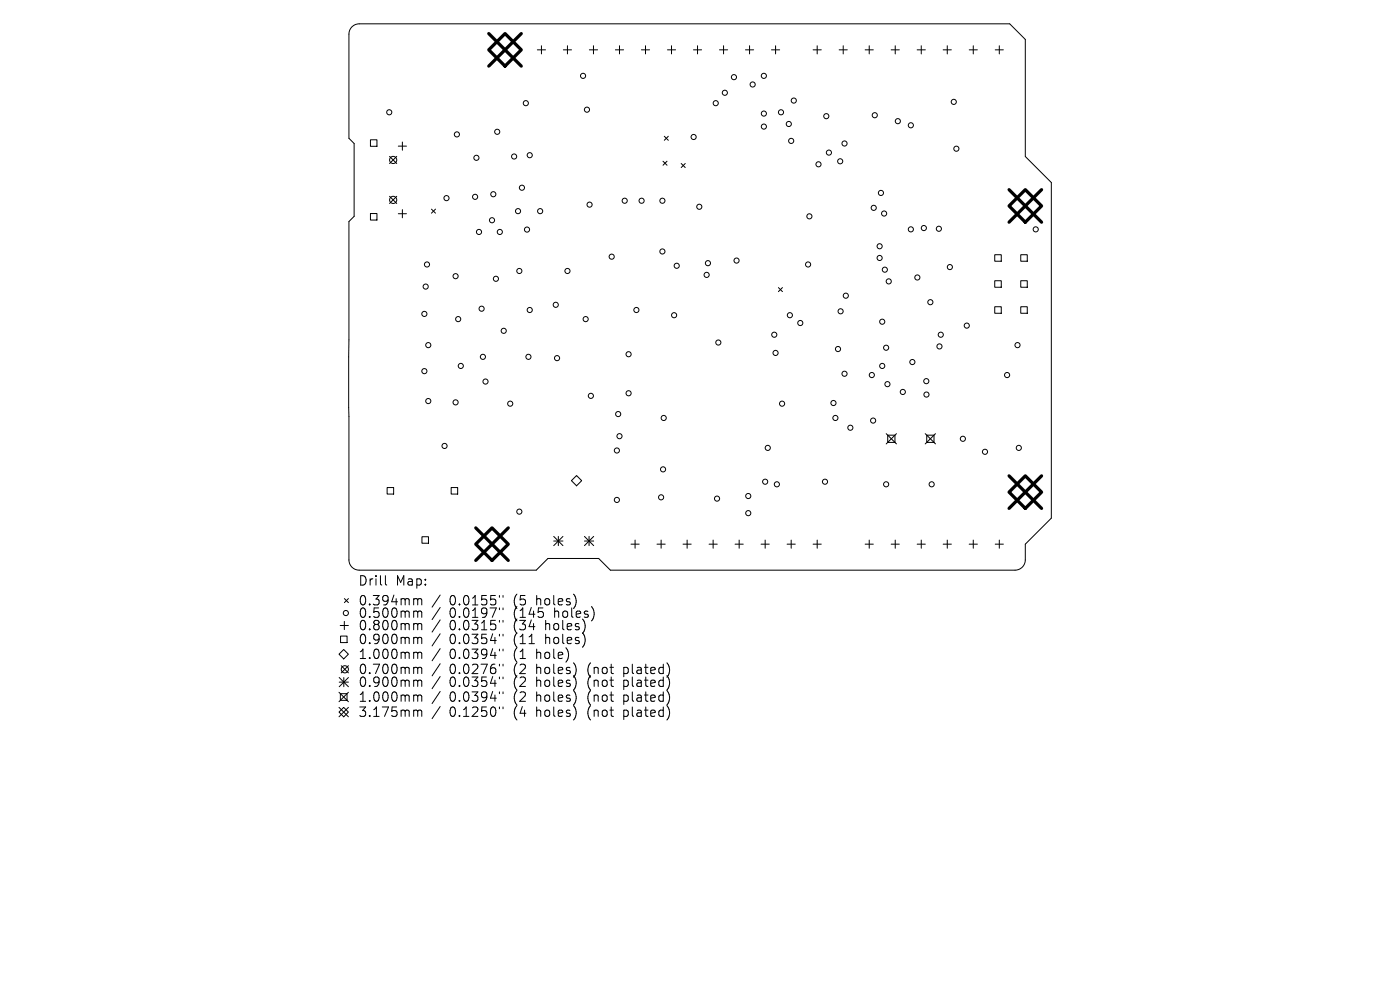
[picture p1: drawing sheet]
<svg xmlns="http://www.w3.org/2000/svg" width="297mm" height="210mm" viewBox="0 0 297 210" stroke-linecap="round" stroke-linejoin="round" font-family="sans-serif">
<defs><g id="words">
<g font-size="2.8">
<text x="75.9" y="124.5">Drill</text>
<text x="83.9" y="124.5">Map:</text>
<text x="75.9" y="128.7">0.394mm</text>
<text x="75.9" y="131.3">0.500mm</text>
<text x="95.4" y="128.7">0.0155&quot;</text>
<text x="95.4" y="131.3">0.0197&quot;</text>
<text x="109.1" y="128.7">(5</text>
<text x="109.1" y="131.3">(145</text>
<text x="114" y="128.7">holes)</text>
<text x="117.9" y="131.3">holes)</text>
<text x="75.9" y="134">0.800mm</text>
<text x="75.9" y="136.9">0.900mm</text>
<text x="95.4" y="134">0.0315&quot;</text>
<text x="95.4" y="136.9">0.0354&quot;</text>
<text x="109.1" y="134">(34</text>
<text x="109.1" y="136.9">(11</text>
<text x="116" y="134">holes)</text>
<text x="116" y="136.9">holes)</text>
<text x="75.9" y="140.1">1.000mm</text>
<text x="75.9" y="143.3">0.700mm</text>
<text x="95.4" y="140.1">0.0394&quot;</text>
<text x="95.4" y="143.3">0.0276&quot;</text>
<text x="109.1" y="140.1">(1</text>
<text x="109.1" y="143.3">(2</text>
<text x="114" y="140.1">hole)</text>
<text x="114" y="143.3">holes)</text>
<text x="125.1" y="143.3">(not</text>
<text x="132.9" y="143.3">plated)</text>
<text x="75.9" y="146">0.900mm</text>
<text x="75.9" y="149.2">1.000mm</text>
<text x="95.4" y="146">0.0354&quot;</text>
<text x="95.4" y="149.2">0.0394&quot;</text>
<text x="109.1" y="146">(2</text>
<text x="109.1" y="149.2">(2</text>
<text x="114" y="146">holes)</text>
<text x="114" y="149.2">holes)</text>
<text x="125.1" y="146">(not</text>
<text x="125.1" y="149.2">(not</text>
<text x="132.9" y="146">plated)</text>
<text x="132.9" y="149.2">plated)</text>
<text x="75.9" y="152.4">3.175mm</text>
<text x="95.4" y="152.4">0.1250&quot;</text>
<text x="109.1" y="152.4">(4</text>
<text x="114" y="152.4">holes)</text>
<text x="125.1" y="152.4">(not</text>
<text x="132.9" y="152.4">plated)</text>
</g>
</g></defs>
<g fill="none" stroke="#000" stroke-width=".21">
<path d="M74.7 5.7l.7-.5 .8-.1h138l3.3 3.3v24.8l5.5 5.5v71.2l-5.5 5.5v3.4a2.17 2.17 0 0 1-2.2 2.1h-85.8l-2.5-2.4h-10.8l-2.4 2.4h-37.6a2.17 2.17 0 0 1-2.2-2.1v-71.8l1.1-1.1v-15.5l-1.1-1.1v-22.1a2.17 2.17 0 0 1 .7-1.5zM114 10.6h1.7M114.9 9.7v1.7M119.5 10.6h1.8M120.4 9.7v1.7M125 10.6h1.8M125.9 9.7v1.7M130.6 10.6h1.7M131.4 9.7v1.7M136.1 10.6h1.7M136.9 9.7v1.7M141.6 10.6h1.7"/>
<path d="M142.5 9.7v1.7M147.1 10.6h1.7M148 9.7v1.7M152.6 10.6h1.8M153.5 9.7v1.7M158.1 10.6h1.8M159 9.7v1.7M163.7 10.6h1.7M164.5 9.7v1.7M172.5 10.6h1.7M173.4 9.7v1.7M178 10.6h1.8"/>
<path d="M178.9 9.7v1.7M183.5 10.6h1.8M184.4 9.7v1.7M189.1 10.6h1.7M189.9 9.7v1.7M194.6 10.6h1.7M195.4 9.7v1.7M200.1 10.6h1.7M201 9.7v1.7M205.6 10.6h1.7M206.5 9.7v1.7M211.1 10.6h1.8"/>
<path d="M212 9.7v1.7M78.6 29.7h1.4v1.3h-1.4zM82.6 33.2l1.6 1.5M84.2 33.2l-1.6 1.5M84.5 31h1.7M85.4 30.1v1.8M140.7 34.2l.8 .9M140.9 28.9l.9 .9M141.5 34.2l-.8 .9M141.8 28.9l-.9 .9M144.5 34.7l.9 .8M145.4 34.7l-.9 .8"/>
<path d="M78.6 45.3h1.4v1.4h-1.4zM82.6 41.6l1.6 1.6M84.2 41.6l-1.6 1.6M84.5 45.3h1.7M85.4 44.5v1.7M91.5 44.4l.9 .8M92.4 44.4l-.9 .8M211 54h1.4v1.4h-1.4zM211 59.6h1.4v1.3h-1.4zM216.5 54h1.4v1.4h-1.4zM216.5 59.6h1.4v1.3h-1.4zM165.1 61l.9 .9"/>
<path d="M166 61l-.9 .9M211 65.1h1.4v1.4h-1.4zM216.5 65.1h1.4v1.4h-1.4zM82.1 103.4h1.4v1.4h-1.4zM89.5 113.9h1.4v1.3h-1.4zM95.7 103.4h1.4v1.4h-1.4zM117.5 113.8l1.9 1.9M117.5 114.8h1.9M118.4 113.8v1.9M119.4 113.8l-1.9 1.9M124 114.8h1.9M124 113.8l1.9 1.9"/>
<path d="M125 113.8v1.9M125.9 113.8l-1.9 1.9M133.9 115.4h1.7M134.7 114.6v1.7M139.4 115.4h1.7M140.3 114.6v1.7M144.9 115.4h1.7M145.8 114.6v1.7M150.4 115.4h1.8M151.3 114.6v1.7M155.9 115.4h1.8M156.8 114.6v1.7"/>
<path d="M161.5 115.4h1.7M162.3 114.6v1.7M167 115.4h1.7M167.8 114.6v1.7M172.5 115.4h1.7M173.4 114.6v1.7M183.5 115.4h1.8M184.4 114.6v1.7M189.1 115.4h1.7M189.9 114.6v1.7M194.6 115.4h1.7M195.4 114.6v1.7"/>
<path d="M200.1 115.4h1.7M201 114.6v1.7M205.6 115.4h1.7M206.5 114.6v1.7M211.1 115.4h1.8M212 114.6v1.7M71.9 138.8l1-1 1 1-1 1zM72.2 132.7h1.7M72.2 134.9h1.4v1.4h-1.4zM73 131.8v1.8M73.1 127l.8 .8M73.9 127l-.8 .8"/>
<path d="M81.8 122.1v1.7l.2 .3M88 127l.5 .1 .1 .2M88 129.6h.3l.3 .3M88 132.3h.3l.3 .3M88 135.2l.5 .1 .1 .2M88 138.4h.3l.3 .2M88.6 127.3l.3-.3 .5 .1 .1 1.2M88.6 127.3v1M88.6 129.9v1.1M88.6 132.6v1M88.6 135.5v1M88.6 138.6v1.1"/>
<path d="M88.6 129.9l.3-.3 .5 .1 .1 1.3M88.6 132.6l.3-.3 .5 .1 .1 1.2M88.6 135.5l.3-.3 .5 .1 .1 1.2M88.6 138.6l.3-.2 .5 .1 .1 1.2M93.4 126.2l-1.7 2.6M93.4 128.9l-1.7 2.5M93.4 131.5l-1.7 2.6M93.4 134.4l-1.7 2.6M93.4 137.6l-1.7 2.6M106 126.3v.4M106 129v.3M106 131.6v.4"/>
<path d="M106 134.5v.4M106 137.7v.4M106.7 126.3v.4M106.7 129v.3M106.7 131.6v.4M106.7 134.5v.4M106.7 137.7v.4M71.9 146.9l2 2M71.9 150.1l2 2M72 143.7l1.9 2M72 144.7h1.9M72.2 147.1h1.4v1.5h-1.4z"/>
<path d="M72.4 141.2l1.5 1.5M72.9 150.1l1 1-1 1-1-1zM72.9 143.7v2M73.9 141.2l-1.5 1.5M73.9 143.7l-1.9 2M73.9 146.9l-2 2M73.9 150.1l-2 2M88 141.6l.5 .1 .1 .1M88 144.3l.5 .1 .1 .2M88 147.4l.5 .1 .1 .2M88 150.6l.5 .1 .1 .2M88.6 141.8v1.1"/>
<path d="M88.6 144.6v1M88.6 147.7v1.1M88.6 150.9v1.1M88.6 141.8l.3-.2 .5 .1 .1 1.2M88.6 144.6l.3-.3 .5 .1 .1 1.2M88.6 147.7l.3-.3 .5 .1 .1 1.3M88.6 150.9l.3-.3 .5 .1 .1 1.3M93.4 140.8l-1.7 2.6M93.4 143.5l-1.7 2.6M93.4 146.7l-1.7 2.5M93.4 149.9l-1.7 2.5M106 140.9v.4"/>
<path d="M106 143.6v.4M106 146.8v.4M106 150v.4M106.7 140.9v.4M106.7 143.6v.4M106.7 146.8v.4M106.7 150v.4"/>
<circle cx="123.7" cy="16.1" r=".54"/>
<circle cx="153.8" cy="19.7" r=".54"/>
<circle cx="155.7" cy="16.4" r=".54"/>
<circle cx="159.7" cy="17.9" r=".54"/>
<circle cx="162" cy="16.1" r=".54"/>
<circle cx="82.6" cy="23.8" r=".54"/>
<circle cx="83.4" cy="33.9" r=".76"/>
<circle cx="96.9" cy="28.5" r=".54"/>
<circle cx="101.1" cy="33.5" r=".54"/>
<circle cx="105.5" cy="28" r=".54"/>
<circle cx="109.1" cy="33.2" r=".54"/>
<circle cx="110.7" cy="39.8" r=".54"/>
<circle cx="111.6" cy="21.9" r=".54"/>
<circle cx="112.4" cy="32.9" r=".54"/>
<circle cx="124.5" cy="23.3" r=".54"/>
<circle cx="147.1" cy="29.1" r=".54"/>
<circle cx="151.8" cy="21.9" r=".54"/>
<circle cx="162" cy="24.1" r=".54"/>
<circle cx="162" cy="26.9" r=".54"/>
<circle cx="165.7" cy="23.8" r=".54"/>
<circle cx="167.3" cy="26.3" r=".54"/>
<circle cx="167.8" cy="29.9" r=".54"/>
<circle cx="168.4" cy="21.3" r=".54"/>
<circle cx="173.6" cy="34.9" r=".54"/>
<circle cx="175.3" cy="24.6" r=".54"/>
<circle cx="175.8" cy="32.4" r=".54"/>
<circle cx="178.2" cy="34.2" r=".54"/>
<circle cx="179.2" cy="30.4" r=".54"/>
<circle cx="185.6" cy="24.4" r=".54"/>
<circle cx="190.5" cy="25.7" r=".54"/>
<circle cx="193.2" cy="26.6" r=".54"/>
<circle cx="202.3" cy="21.6" r=".54"/>
<circle cx="202.9" cy="31.5" r=".54"/>
<circle cx="83.4" cy="42.4" r=".76"/>
<circle cx="90.6" cy="56.1" r=".54"/>
<circle cx="94.7" cy="42" r=".54"/>
<circle cx="96.7" cy="58.6" r=".54"/>
<circle cx="100.8" cy="41.8" r=".54"/>
<circle cx="101.6" cy="49.2" r=".54"/>
<circle cx="104.4" cy="46.7" r=".54"/>
<circle cx="104.7" cy="41.2" r=".54"/>
<circle cx="105.2" cy="59.1" r=".54"/>
<circle cx="106" cy="49.2" r=".54"/>
<circle cx="109.9" cy="44.8" r=".54"/>
<circle cx="110.2" cy="57.5" r=".54"/>
<circle cx="111.8" cy="48.7" r=".54"/>
<circle cx="114.6" cy="44.8" r=".54"/>
<circle cx="120.4" cy="57.5" r=".54"/>
<circle cx="125.1" cy="43.4" r=".54"/>
<circle cx="129.8" cy="54.4" r=".54"/>
<circle cx="132.5" cy="42.6" r=".54"/>
<circle cx="136.1" cy="42.6" r=".54"/>
<circle cx="140.5" cy="53.3" r=".54"/>
<circle cx="140.5" cy="42.6" r=".54"/>
<circle cx="143.6" cy="56.4" r=".54"/>
<circle cx="148.4" cy="43.9" r=".54"/>
<circle cx="149.9" cy="58.3" r=".54"/>
<circle cx="150.2" cy="55.8" r=".54"/>
<circle cx="156.3" cy="55.3" r=".54"/>
<circle cx="171.4" cy="56.1" r=".54"/>
<circle cx="171.7" cy="45.9" r=".54"/>
<circle cx="185.4" cy="44.1" r=".54"/>
<circle cx="186.6" cy="52.2" r=".54"/>
<circle cx="186.6" cy="54.7" r=".54"/>
<circle cx="186.9" cy="40.9" r=".54"/>
<circle cx="187.6" cy="45.3" r=".54"/>
<circle cx="187.7" cy="57.2" r=".54"/>
<circle cx="188.5" cy="59.7" r=".54"/>
<circle cx="193.2" cy="48.7" r=".54"/>
<circle cx="194.6" cy="58.9" r=".54"/>
<circle cx="196" cy="48.4" r=".54"/>
<circle cx="199.2" cy="48.5" r=".54"/>
<circle cx="201.5" cy="56.7" r=".54"/>
<circle cx="219.7" cy="48.7" r=".54"/>
<circle cx="90" cy="78.7" r=".54"/>
<circle cx="90" cy="66.6" r=".54"/>
<circle cx="90.3" cy="60.8" r=".54"/>
<circle cx="90.9" cy="73.2" r=".54"/>
<circle cx="97.2" cy="67.7" r=".54"/>
<circle cx="97.8" cy="77.6" r=".54"/>
<circle cx="102.2" cy="65.5" r=".54"/>
<circle cx="102.4" cy="75.7" r=".54"/>
<circle cx="106.9" cy="70.2" r=".54"/>
<circle cx="112.1" cy="75.7" r=".54"/>
<circle cx="112.4" cy="65.8" r=".54"/>
<circle cx="117.9" cy="64.7" r=".54"/>
<circle cx="118.2" cy="76" r=".54"/>
<circle cx="124.2" cy="67.7" r=".54"/>
<circle cx="133.4" cy="75.1" r=".54"/>
<circle cx="135" cy="65.8" r=".54"/>
<circle cx="143" cy="66.9" r=".54"/>
<circle cx="152.4" cy="72.7" r=".54"/>
<circle cx="164.3" cy="71" r=".54"/>
<circle cx="164.5" cy="74.9" r=".54"/>
<circle cx="167.6" cy="66.9" r=".54"/>
<circle cx="169.8" cy="68.5" r=".54"/>
<circle cx="177.8" cy="74" r=".54"/>
<circle cx="178.3" cy="66" r=".54"/>
<circle cx="179.2" cy="79.3" r=".54"/>
<circle cx="179.4" cy="62.7" r=".54"/>
<circle cx="185" cy="79.6" r=".54"/>
<circle cx="187.2" cy="68.2" r=".54"/>
<circle cx="187.2" cy="77.6" r=".54"/>
<circle cx="188" cy="73.8" r=".54"/>
<circle cx="193.6" cy="76.8" r=".54"/>
<circle cx="197.4" cy="64.1" r=".54"/>
<circle cx="199.3" cy="73.5" r=".54"/>
<circle cx="199.6" cy="71" r=".54"/>
<circle cx="205.1" cy="69.1" r=".54"/>
<circle cx="213.7" cy="79.6" r=".54"/>
<circle cx="215.9" cy="73.2" r=".54"/>
<circle cx="90.9" cy="85.1" r=".54"/>
<circle cx="94.3" cy="94.6" r=".54"/>
<circle cx="96.7" cy="85.4" r=".54"/>
<circle cx="103" cy="80.9" r=".54"/>
<circle cx="108.2" cy="85.6" r=".54"/>
<circle cx="125.3" cy="84" r=".54"/>
<circle cx="130.9" cy="95.6" r=".54"/>
<circle cx="131.1" cy="87.8" r=".54"/>
<circle cx="131.4" cy="92.5" r=".54"/>
<circle cx="133.4" cy="83.4" r=".54"/>
<circle cx="140.7" cy="99.6" r=".54"/>
<circle cx="140.8" cy="88.7" r=".54"/>
<circle cx="162.9" cy="95" r=".54"/>
<circle cx="165.9" cy="85.6" r=".54"/>
<circle cx="176.8" cy="85.5" r=".54"/>
<circle cx="177.2" cy="88.7" r=".54"/>
<circle cx="180.4" cy="90.7" r=".54"/>
<circle cx="185.2" cy="89.2" r=".54"/>
<circle cx="188.3" cy="81.5" r=".54"/>
<circle cx="191.5" cy="83.1" r=".54"/>
<circle cx="196.5" cy="80.9" r=".54"/>
<circle cx="196.5" cy="83.7" r=".54"/>
<circle cx="204.3" cy="93.1" r=".54"/>
<circle cx="209" cy="95.8" r=".54"/>
<circle cx="216.1" cy="95" r=".54"/>
<circle cx="110.2" cy="108.5" r=".54"/>
<circle cx="130.9" cy="106" r=".54"/>
<circle cx="140.3" cy="105.5" r=".54"/>
<circle cx="152.1" cy="105.8" r=".54"/>
<circle cx="158.7" cy="108.9" r=".54"/>
<circle cx="158.7" cy="105.2" r=".54"/>
<circle cx="162.3" cy="102.2" r=".54"/>
<circle cx="164.8" cy="102.7" r=".54"/>
<circle cx="175" cy="102.2" r=".54"/>
<circle cx="188" cy="102.7" r=".54"/>
<circle cx="197.6" cy="102.7" r=".54"/>
<circle cx="73.4" cy="130" r=".54"/>
<circle cx="73.2" cy="142" r=".76"/>
</g>
<path d="M188 92l2.2 2.2M188.3 92.3h1.6v1.5h-1.6zM190.2 92l-2.2 2.2M196.3 92l2.2 2.2M196.6 92.3h1.5v1.5h-1.5zM198.5 92l-2.2 2.2M121.2 102l1.1-1.1 1.1 1.1-1.1 1.1z" fill="none" stroke="#000" stroke-width=".22"/>
<path d="M103.7 10.6l3.4-3.5 3.5 3.5-3.5 3.4zM103.7 7.1l6.9 6.9M110.6 7.1l-6.9 6.9M214.1 40.2l6.9 6.9M217.5 40.2l3.5 3.5-3.5 3.4-3.4-3.4zM221 40.2l-6.9 6.9M100.9 115.4l3.5-3.4 3.4 3.4-3.4 3.5zM100.9 112l6.9 6.9M107.8 112l-6.9 6.9M214.1 104.4l3.4-3.5 3.5 3.5-3.5 3.4zM214.1 100.9l6.9 6.9M221 100.9l-6.9 6.9" fill="none" stroke="#000" stroke-width=".69"/>
<use href="#words"/>
</svg>
